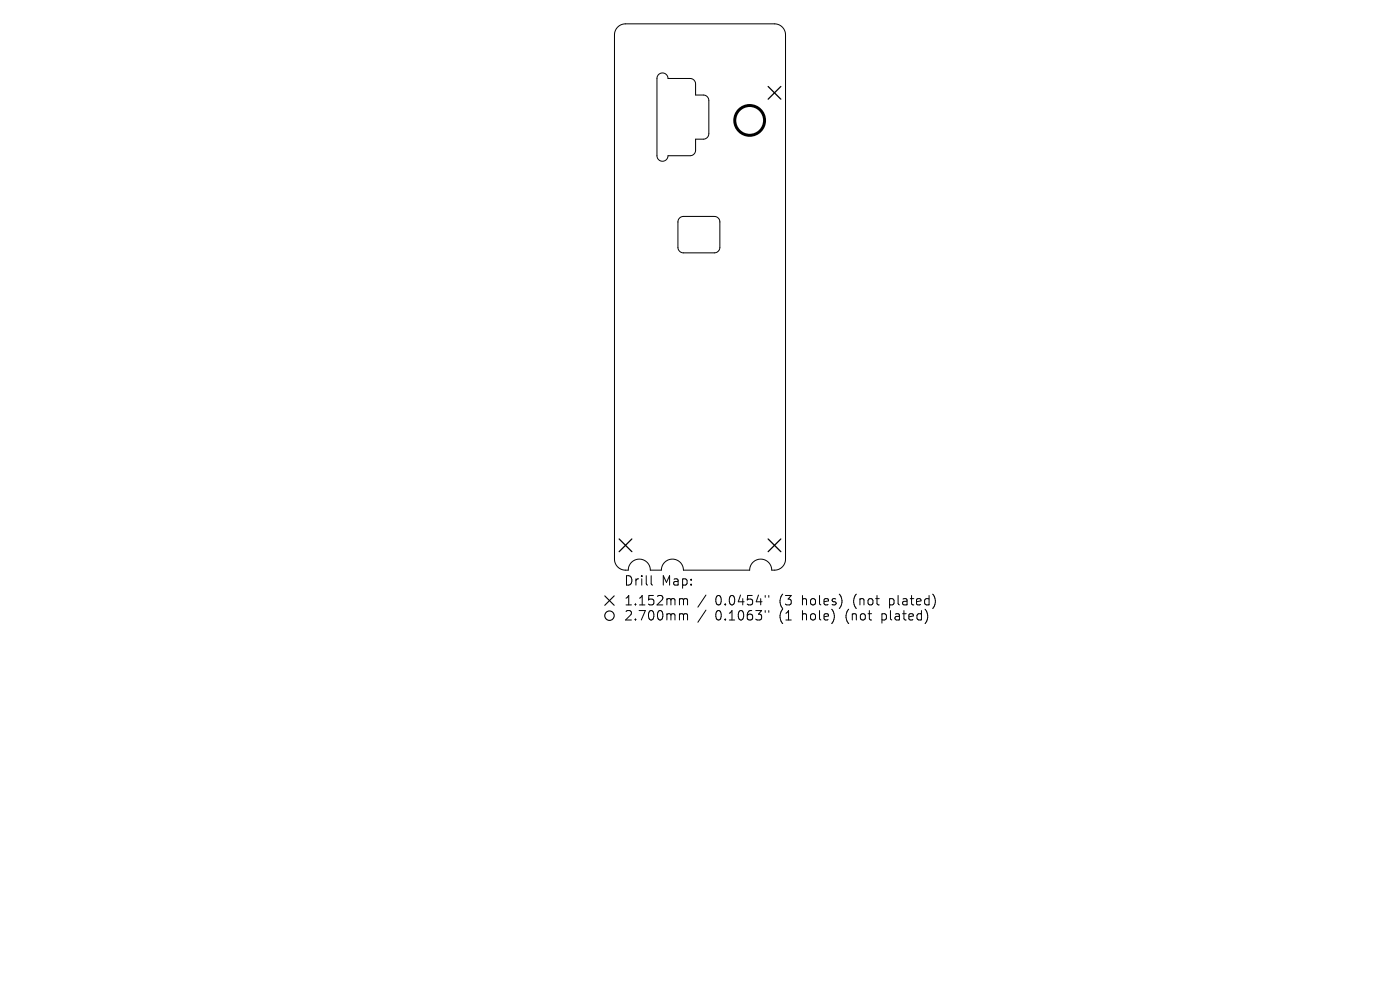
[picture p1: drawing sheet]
<svg xmlns="http://www.w3.org/2000/svg" width="297mm" height="210mm" viewBox="0 0 297 210" stroke-linecap="round" stroke-linejoin="round" font-family="sans-serif">
<defs><g id="words">
<g font-size="2.8">
<text x="132.3" y="124.5">Drill</text>
<text x="140.3" y="124.5">Map:</text>
<text x="132.3" y="128.7">1.152mm</text>
<text x="132.3" y="131.9">2.700mm</text>
<text x="151.7" y="128.7">0.0454&quot;</text>
<text x="151.7" y="131.9">0.1063&quot;</text>
<text x="165.5" y="128.7">(3</text>
<text x="165.5" y="131.9">(1</text>
<text x="170.4" y="128.7">holes)</text>
<text x="170.4" y="131.9">hole)</text>
<text x="179.9" y="131.9">(not</text>
<text x="181.5" y="128.7">(not</text>
<text x="187.7" y="131.9">plated)</text>
<text x="189.3" y="128.7">plated)</text>
</g>
</g></defs>
<g fill="none" stroke="#000" stroke-width=".21">
<path d="M131 5.7l.9-.5 .8-.1h31.6a2.34 2.34 0 0 1 2.3 2.3v111.2a2.34 2.34 0 0 1-2.3 2.3h-.6a2.34 2.34 0 0 0-2.3-2.3 2.34 2.34 0 0 0-2.4 2.3h-14a2.34 2.34 0 0 0-2.4-2.3 2.34 2.34 0 0 0-2.3 2.3h-2.3a2.34 2.34 0 0 0-2.4-2.3 2.34 2.34 0 0 0-2.3 2.3 2.54 2.54 0 0 1-2.5-1l-.4-.7v-.6v-111.2l.1-.8zM139.7 15.8a1.17 1.17 0 0 1 1.3-.2 1.17 1.17 0 0 1 .7 1h4.7a1.17 1.17 0 0 1 1.2 1.2v2.4h1.6a1.17 1.17 0 0 1 1.2 1.1v7.1a1.17 1.17 0 0 1-1.2 1.1h-1.6v2.4a1.17 1.17 0 0 1-1.2 1.1h-4.7a1.17 1.17 0 0 1-1.2 1.2 1.17 1.17 0 0 1-1.1-1.2v-16.4zM144.2 46.3l.7-.4h6.6a1.17 1.17 0 0 1 1.2 1.2v5.4a1.17 1.17 0 0 1-1.2 1.1h-6.5a1.17 1.17 0 0 1-1.2-1.1v-5.5zM138.1 122.1v1.7l.3 .3M144.4 127l.5 .1 .1 .2M144.4 130.2l.5 .1 .1 .2M145 127.3l.3-.3 .5 .1 .1 1.2M145 127.3v1M145 130.5v1M145 130.5l.3-.3 .5 .1 .1 1.2M149.8 126.2l-1.8 2.6M149.8 129.4l-1.8 2.6"/>
<path d="M162.3 126.3v.4M162.3 129.5v.4M163.1 126.3v.4M163.1 129.5v.4"/>
</g>
<path d="M163 18.3l2.7 2.7M165.7 18.3l-2.7 2.7M131.3 114.3l2.7 2.7M134 114.3l-2.7 2.7M163 114.3l2.7 2.7M165.7 114.3l-2.7 2.7" fill="none" stroke="#000" stroke-width=".27"/>
<circle cx="159" cy="25.5" r="3.2" fill="none" stroke="#000" stroke-width=".63"/>
<g fill="none" stroke="#000" stroke-width=".23">
<path d="M128.3 126.4l2 2M130.3 126.4l-2 2"/>
<circle cx="129.3" cy="130.6" r="1"/>
</g>
<use href="#words"/>
</svg>
